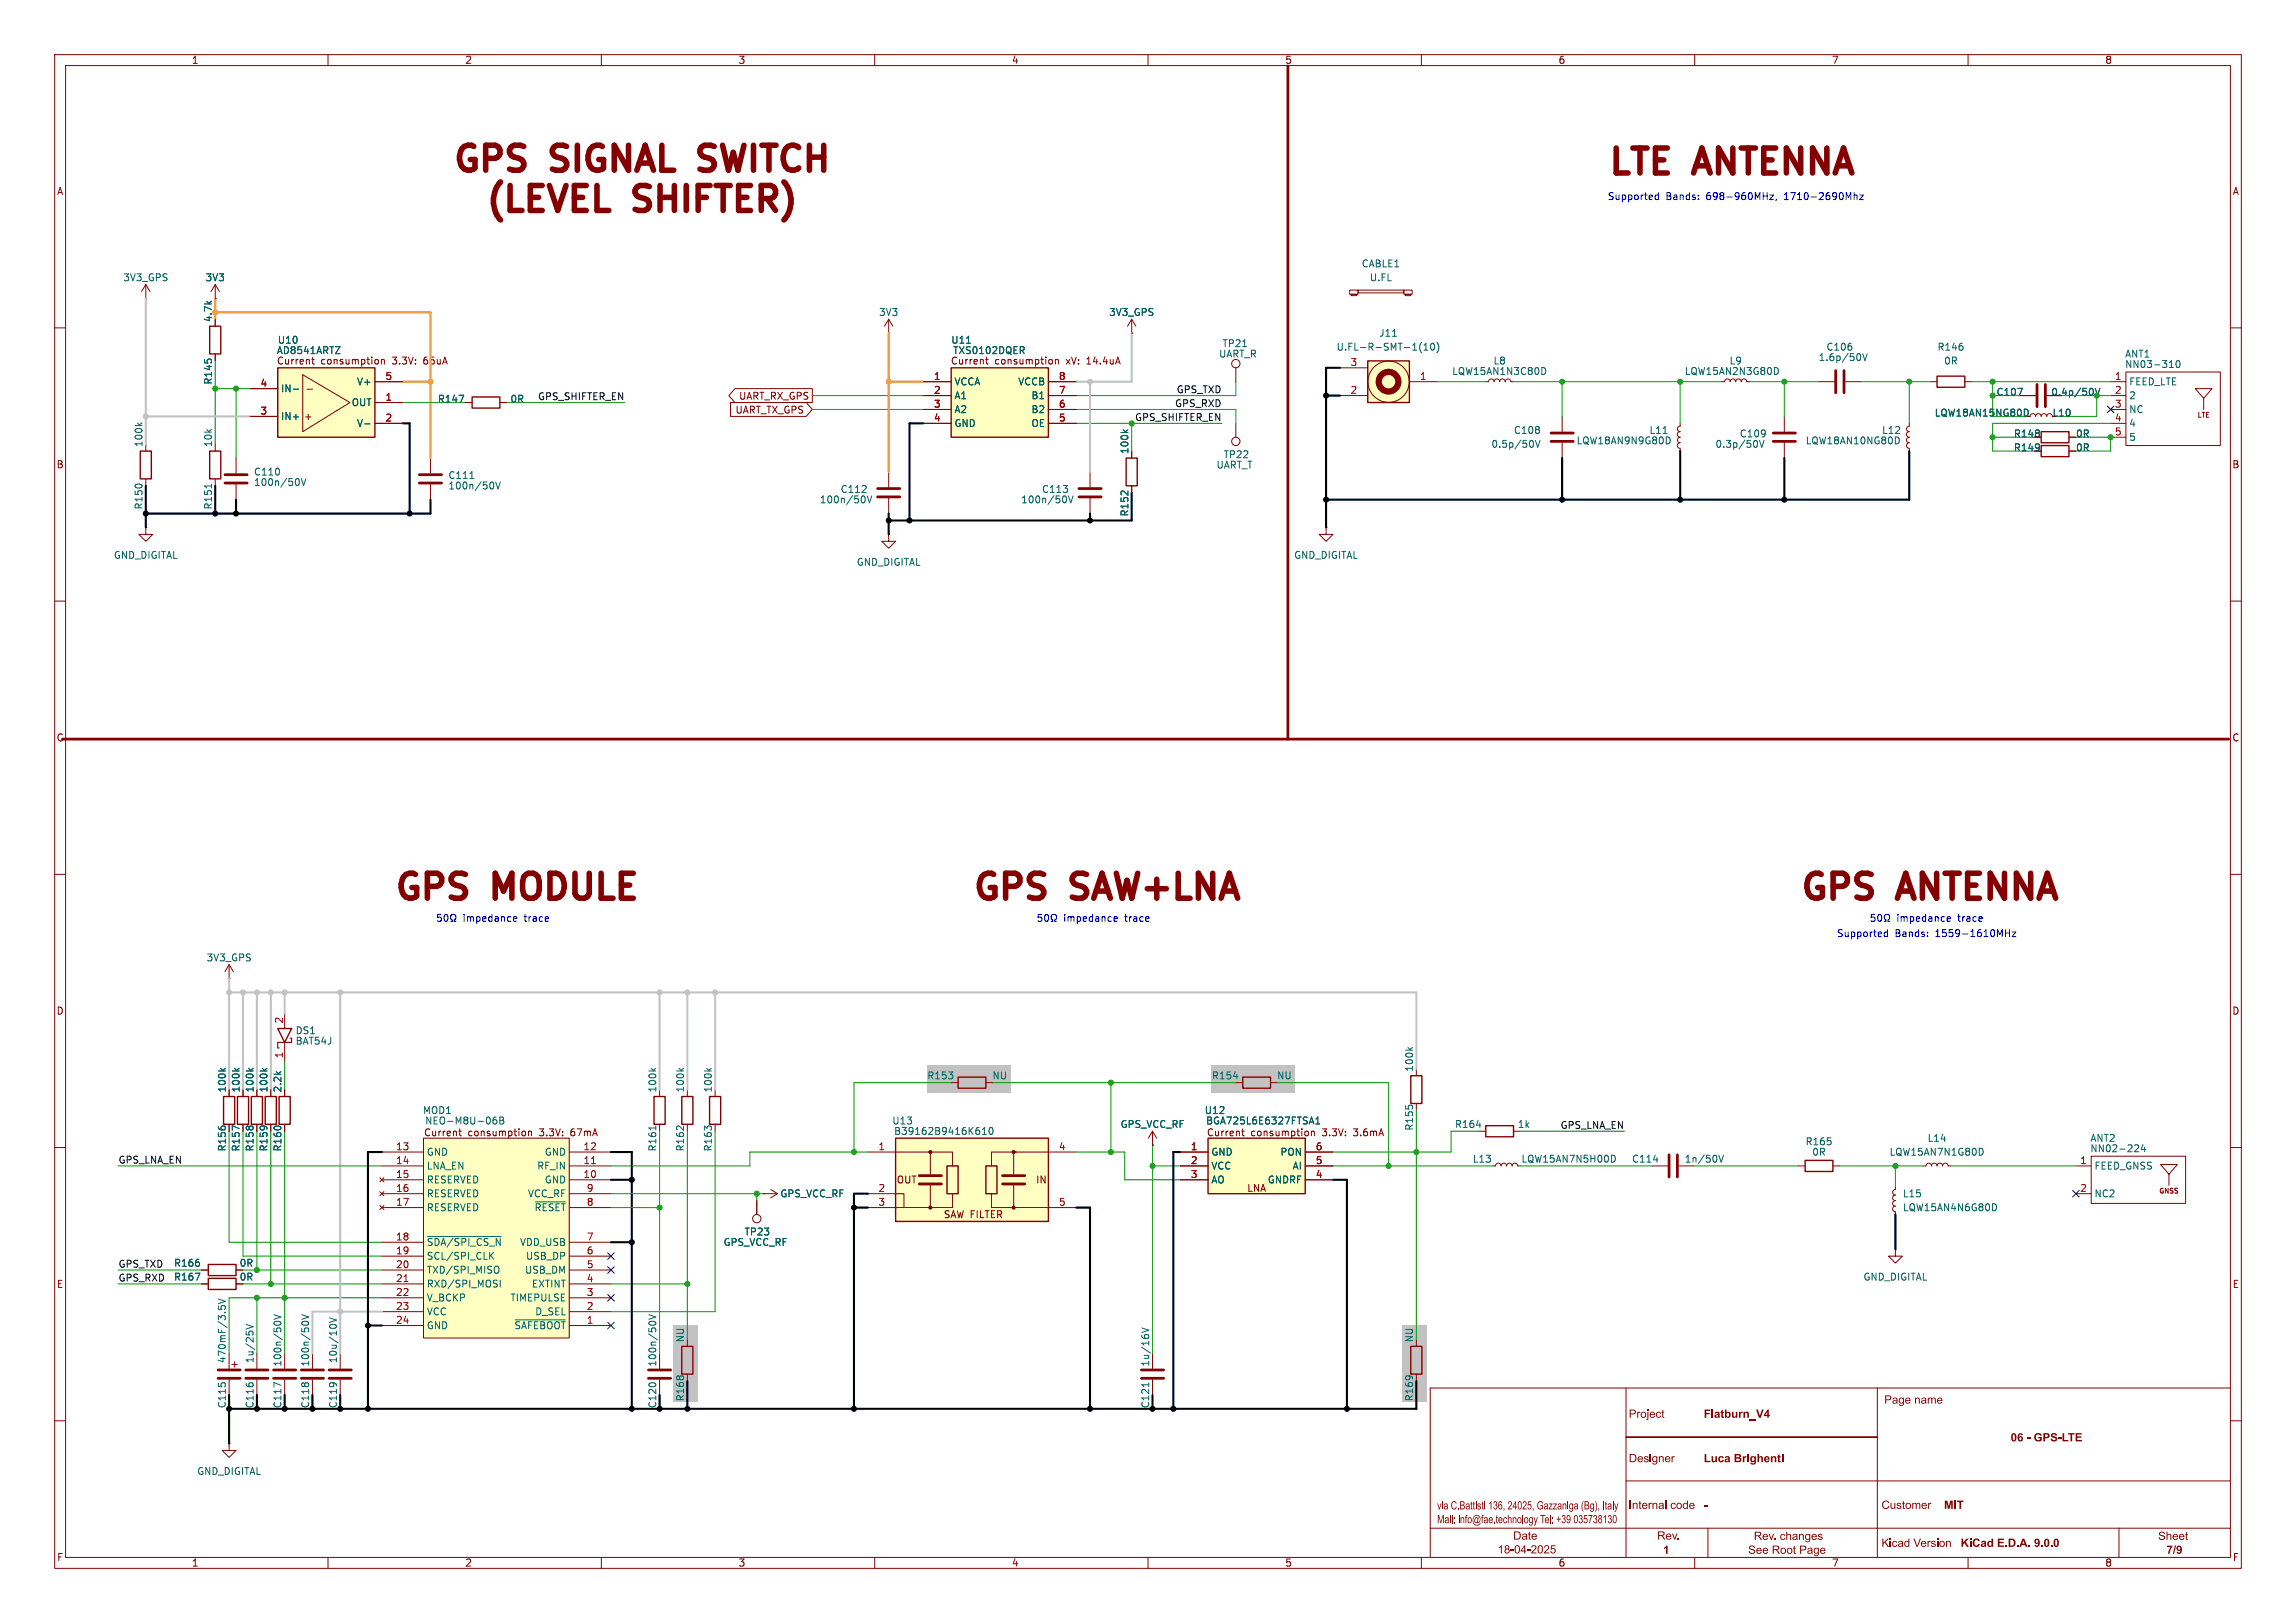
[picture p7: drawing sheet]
<svg xmlns="http://www.w3.org/2000/svg" width="420mm" height="297mm" viewBox="0 0 420 297" stroke-linecap="round" stroke-linejoin="round" font-family="sans-serif">
<defs><g id="words">
<g font-size="6.4" fill="#840000">
<text x="82.1" y="32.9">GPS</text>
<text x="101.2" y="32.9">SIGNAL</text>
<text x="130.4" y="32.9">SWITCH</text>
<text x="293.5" y="33.4">LTE</text>
<text x="310.4" y="33.4">ANTENNA</text>
<text x="88.1" y="40.3">(LEVEL</text>
<text x="116.4" y="40.3">SHIFTER)</text>
<text x="328.6" y="166.1">GPS</text>
<text x="347.7" y="166.1">ANTENNA</text>
</g>
<g font-size="6.4" fill="#0000c2">
<text x="71.5" y="166.1">GPS</text>
<text x="90.6" y="166.1">MODULE</text>
<text x="177.2" y="166.1">GPS</text>
<text x="196.3" y="166.1">SAW+LNA</text>
</g>
<g font-size="2.1" fill="#840000">
<text x="344.7" y="257.4">Page name</text>
<text x="297.9" y="260">Project</text>
<text x="311.7" y="260">Flatburn_V4</text>
<text x="297.9" y="268.1">Designer</text>
<text x="311.7" y="268.1">Luca Brighenti</text>
<text x="367.8" y="264.3">06 - GPS-LTE</text>
<text x="297.9" y="276.7">Internal code</text>
<text x="344.2" y="276.7">Customer</text>
<text x="355.6" y="276.7">MIT</text>
<text x="270.6" y="283.6">Date 18-04-2025</text>
<text x="302.4" y="282.3">Rev.</text>
<text x="304.2" y="284.9">1</text>
<text x="319" y="284.9">See Root Page</text>
<text x="320" y="282.4">Rev. changes</text>
<text x="344.2" y="283.6">Kicad Version</text>
<text x="358.6" y="283.6">KiCad E.D.A. 9.0.0</text>
<text x="394" y="282.4">Sheet</text>
<text x="396.3" y="284.9">7/9</text>
</g>
<g font-size="1.8" fill="#840000">
<text x="35" y="11.9">1</text>
<text x="85" y="11.9">2</text>
<text x="135" y="11.9">3</text>
<text x="185" y="11.9">4</text>
<text x="235" y="11.9">5</text>
<text x="285" y="11.9">6</text>
<text x="335" y="11.9">7</text>
<text x="385" y="11.9">8</text>
<text x="10.3" y="35.9">A</text>
<text x="408.3" y="35.9">A</text>
<text x="50.6" y="66.9">Current</text>
<text x="58.7" y="66.9">consumption</text>
<text x="71.9" y="66.9">3.3V:</text>
<text x="77.8" y="66.9">65uA</text>
<text x="173.8" y="66.9">Current</text>
<text x="182" y="66.9">consumption</text>
<text x="195.2" y="66.9">xV:</text>
<text x="199.1" y="66.9">14.4uA</text>
<text x="55.5" y="77.1">+</text>
<text x="134.4" y="75.9">UART_TX_GPS</text>
<text x="135.1" y="73.3">UART_RX_GPS</text>
<text x="375.4" y="76.4">L10</text>
<text x="10.3" y="85.9">B</text>
<text x="408.2" y="85.9">B</text>
<text x="10.3" y="135.9">C</text>
<text x="408.2" y="135.9">C</text>
<text x="10.3" y="185.9">D</text>
<text x="408.2" y="185.9">D</text>
<text x="77.5" y="208.1">Current</text>
<text x="85.6" y="208.1">consumption</text>
<text x="98.8" y="208.1">3.3V:</text>
<text x="104.7" y="208.1">67mA</text>
<text x="220.7" y="208.1">Current</text>
<text x="228.8" y="208.1">consumption</text>
<text x="242" y="208.1">3.3V:</text>
<text x="247.9" y="208.1">3.6mA</text>
<text x="163.9" y="216.8">OUT</text>
<text x="189.4" y="216.8">IN</text>
<text x="228" y="218.3">LNA</text>
<text x="172.5" y="223.1">SAW FILTER</text>
<text x="10.3" y="235.9">E</text>
<text x="408.3" y="235.9">E</text>
<text x="10.3" y="285.9">F</text>
<text x="35" y="286.9">1</text>
<text x="85" y="286.9">2</text>
<text x="135" y="286.9">3</text>
<text x="185" y="286.9">4</text>
<text x="235" y="286.9">5</text>
<text x="285" y="286.9">6</text>
<text x="335" y="286.9">7</text>
<text x="385" y="286.9">8</text>
<text x="408.3" y="285.9">F</text>
</g>
<g font-size="1.8" fill="#0000c2">
<text x="294" y="36.8">Supported</text>
<text x="304.7" y="36.8">Bands:</text>
<text x="312.3" y="36.8">698-960MHz,</text>
<text x="326.7" y="36.8">1710-2690Mhz</text>
<text x="84.7" y="168.9">impedance</text>
<text x="96" y="168.9">trace</text>
<text x="194.6" y="168.9">impedance</text>
<text x="205.9" y="168.9">trace</text>
<text x="335.9" y="171.7">Supported</text>
<text x="346.6" y="171.7">Bands:</text>
<text x="347" y="168.9">impedance</text>
<text x="354.2" y="171.7">1559-1610MHz</text>
<text x="358.3" y="168.9">trace</text>
</g>
<g font-size="1.8" fill="#006464">
<text x="22.5" y="51.7">3V3_GPS</text>
<text x="37.5" y="51.7">3V3</text>
<text x="249" y="49.1">CABLE1</text>
<text x="250.5" y="51.7">U.FL</text>
<text x="39" y="59" transform="rotate(-90 39 59)">4.7k</text>
<text x="160.7" y="58">3V3</text>
<text x="202.8" y="58">3V3_GPS</text>
<text x="50.5" y="65">AD8541ARTZ</text>
<text x="50.7" y="63.1">U10</text>
<text x="173.9" y="63.1">U11</text>
<text x="174.3" y="65">TXS0102DQER</text>
<text x="222.9" y="65.6">UART_R</text>
<text x="223.5" y="63.7">TP21</text>
<text x="244.4" y="64.4">U.FL-R-SMT-1(10)</text>
<text x="252.2" y="61.8">J11</text>
<text x="334" y="64.4">C106</text>
<text x="354.3" y="64.4">R146</text>
<text x="388.6" y="65.6">ANT1</text>
<text x="39" y="70.5" transform="rotate(-90 39 70.5)">R145</text>
<text x="51.3" y="72">IN-</text>
<text x="65.2" y="70.7">V+</text>
<text x="174.5" y="70.7">VCCA</text>
<text x="186.2" y="70.7">VCCB</text>
<text x="265.5" y="68.8">LQW15AN1N3C80D</text>
<text x="273.1" y="66.9">L8</text>
<text x="308.1" y="68.8">LQW15AN2N3G80D</text>
<text x="316.3" y="66.9">L9</text>
<text x="332.6" y="66.3">1.6p/50V</text>
<text x="355.5" y="66.9">0R</text>
<text x="388.6" y="67.5">NN03-310</text>
<text x="389.4" y="70.7">FEED_LTE</text>
<text x="51.3" y="77.1">IN+</text>
<text x="64.2" y="74.5">OUT</text>
<text x="80" y="73.9">R147</text>
<text x="93.3" y="73.9">0R</text>
<text x="174.5" y="73.3">A1</text>
<text x="174.5" y="75.8">A2</text>
<text x="188.6" y="73.3">B1</text>
<text x="188.6" y="75.8">B2</text>
<text x="353.8" y="76.4">LQW18AN15NG80D</text>
<text x="365.1" y="72.6">C107</text>
<text x="375.1" y="72.6">0.4p/50V</text>
<text x="389.4" y="73.3">2</text>
<text x="389.4" y="75.8">NC</text>
<text x="26.3" y="81.9" transform="rotate(-90 26.3 81.9)">100k</text>
<text x="39" y="81.9" transform="rotate(-90 39 81.9)">10k</text>
<text x="65.2" y="78.3">V-</text>
<text x="174.5" y="78.3">GND</text>
<text x="188.6" y="78.3">OE</text>
<text x="206.6" y="83.2" transform="rotate(-90 206.6 83.2)">100k</text>
<text x="272.7" y="82.1">0.5p/50V</text>
<text x="276.8" y="79.6">C108</text>
<text x="288.3" y="81.5">LQW18AN9N9G80D</text>
<text x="301.6" y="79.6">L11</text>
<text x="313.7" y="82.1">0.3p/50V</text>
<text x="318.1" y="80.2">C109</text>
<text x="330.2" y="81.5">LQW18AN10NG80D</text>
<text x="344.2" y="79.6">L12</text>
<text x="368.3" y="80.2">R148</text>
<text x="368.3" y="82.8">R149</text>
<text x="379.7" y="80.2">0R</text>
<text x="379.7" y="82.8">0R</text>
<text x="389.4" y="78.3">4</text>
<text x="389.4" y="80.9">5</text>
<text x="46.4" y="87.2">C110</text>
<text x="46.4" y="89.1">100n/50V</text>
<text x="81.9" y="87.9">C111</text>
<text x="81.9" y="89.8">100n/50V</text>
<text x="222.4" y="86">UART_T</text>
<text x="223.7" y="84">TP22</text>
<text x="26.3" y="93.3" transform="rotate(-90 26.3 93.3)">R150</text>
<text x="39" y="93.3" transform="rotate(-90 39 93.3)">R151</text>
<text x="149.9" y="92.3">100n/50V</text>
<text x="153.7" y="90.4">C112</text>
<text x="186.7" y="92.3">100n/50V</text>
<text x="190.5" y="90.4">C113</text>
<text x="206.6" y="94.6" transform="rotate(-90 206.6 94.6)">R152</text>
<text x="20.7" y="102.5">GND_DIGITAL</text>
<text x="156.6" y="103.7">GND_DIGITAL</text>
<text x="236.6" y="102.5">GND_DIGITAL</text>
<text x="37.7" y="176.1">3V3_GPS</text>
<text x="54" y="189.5">DS1</text>
<text x="54" y="191.4">BAT54J</text>
<text x="169.5" y="197.7">R153</text>
<text x="181.4" y="197.7">NU</text>
<text x="221.6" y="197.7">R154</text>
<text x="233.5" y="197.7">NU</text>
<text x="258.7" y="196.2" transform="rotate(-90 258.7 196.2)">100k</text>
<text x="41.5" y="200" transform="rotate(-90 41.5 200)">100k</text>
<text x="44" y="200" transform="rotate(-90 44 200)">100k</text>
<text x="46.6" y="200" transform="rotate(-90 46.6 200)">100k</text>
<text x="49.1" y="200" transform="rotate(-90 49.1 200)">100k</text>
<text x="51.7" y="200" transform="rotate(-90 51.7 200)">2.2k</text>
<text x="120.2" y="200" transform="rotate(-90 120.2 200)">100k</text>
<text x="125.3" y="200" transform="rotate(-90 125.3 200)">100k</text>
<text x="130.4" y="200" transform="rotate(-90 130.4 200)">100k</text>
<text x="77.3" y="204.1">MOD1</text>
<text x="77.7" y="206">NEO-M8U-06B</text>
<text x="163.1" y="206">U13</text>
<text x="163.5" y="207.9">B39162B9416K610</text>
<text x="204.9" y="206.6">GPS_VCC_RF</text>
<text x="220.3" y="204.1">U12</text>
<text x="220.5" y="206">BGA725L6E6327FTSA1</text>
<text x="258.7" y="207" transform="rotate(-90 258.7 207)">R155</text>
<text x="266.1" y="206.6">R164</text>
<text x="277.5" y="206.6">1k</text>
<text x="330.2" y="209.8">R165</text>
<text x="352.5" y="209.1">L14</text>
<text x="382.3" y="209.1">ANT2</text>
<text x="41.5" y="210.8" transform="rotate(-90 41.5 210.8)">R156</text>
<text x="44" y="210.8" transform="rotate(-90 44 210.8)">R157</text>
<text x="46.6" y="210.8" transform="rotate(-90 46.6 210.8)">R158</text>
<text x="49.1" y="210.8" transform="rotate(-90 49.1 210.8)">R159</text>
<text x="51.7" y="210.8" transform="rotate(-90 51.7 210.8)">R160</text>
<text x="78" y="211.7">GND</text>
<text x="78" y="214.2">LNA_EN</text>
<text x="98.2" y="214.2">RF_IN</text>
<text x="99.6" y="211.7">GND</text>
<text x="120.2" y="210.8" transform="rotate(-90 120.2 210.8)">R161</text>
<text x="125.3" y="210.8" transform="rotate(-90 125.3 210.8)">R162</text>
<text x="130.4" y="210.8" transform="rotate(-90 130.4 210.8)">R163</text>
<text x="221.5" y="211.7">GND</text>
<text x="221.5" y="214.2">VCC</text>
<text x="234.1" y="211.7">PON</text>
<text x="236.4" y="214.2">AI</text>
<text x="269.3" y="213">L13</text>
<text x="278.2" y="213">LQW15AN7N5H00D</text>
<text x="298.4" y="213">C114</text>
<text x="308.1" y="213">1n/50V</text>
<text x="331.4" y="211.7">0R</text>
<text x="345.6" y="211.7">LQW15AN7N1G80D</text>
<text x="382.3" y="211">NN02-224</text>
<text x="383" y="214.2">FEED_GNSS</text>
<text x="78" y="216.8">RESERVED</text>
<text x="78" y="219.3">RESERVED</text>
<text x="78" y="221.8">RESERVED</text>
<text x="96.5" y="219.3">VCC_RF</text>
<text x="97.7" y="221.8">~{RESET}</text>
<text x="99.6" y="216.8">GND</text>
<text x="142.7" y="219.3">GPS_VCC_RF</text>
<text x="221.5" y="216.8">AO</text>
<text x="231.8" y="216.8">GNDRF</text>
<text x="348" y="219.3">L15</text>
<text x="348" y="221.8">LQW15AN4N6G80D</text>
<text x="383" y="219.3">NC2</text>
<text x="136.1" y="226.3">TP23</text>
<text x="31.7" y="232">R166</text>
<text x="43.7" y="232">0R</text>
<text x="78" y="230.7">SCL/SPI_CLK</text>
<text x="78" y="233.3">TXD/SPI_MISO</text>
<text x="78" y="228.2">~{SDA/SPI_CS_N}</text>
<text x="95" y="228.2">VDD_USB</text>
<text x="95.9" y="233.3">USB_DM</text>
<text x="96.1" y="230.7">USB_DP</text>
<text x="132.3" y="228.2">GPS_VCC_RF</text>
<text x="31.7" y="234.5">R167</text>
<text x="43.7" y="234.5">0R</text>
<text x="78" y="235.8">RXD/SPI_MOSI</text>
<text x="78" y="238.4">V_BCKP</text>
<text x="93.3" y="238.4">TIMEPULSE</text>
<text x="97.2" y="235.8">EXTINT</text>
<text x="340.8" y="234.5">GND_DIGITAL</text>
<text x="78" y="240.9">VCC</text>
<text x="78" y="243.4">GND</text>
<text x="94" y="243.4">~{SAFEBOOT}</text>
<text x="97.8" y="240.9">D_SEL</text>
<text x="125.3" y="245.7" transform="rotate(-90 125.3 245.7)">NU</text>
<text x="258.7" y="245.7" transform="rotate(-90 258.7 245.7)">NU</text>
<text x="41.5" y="249.5" transform="rotate(-90 41.5 249.5)">470mF/3.5V</text>
<text x="46.6" y="249.5" transform="rotate(-90 46.6 249.5)">1u/25V</text>
<text x="51.7" y="250.2" transform="rotate(-90 51.7 250.2)">100n/50V</text>
<text x="56.7" y="250.2" transform="rotate(-90 56.7 250.2)">100n/50V</text>
<text x="61.8" y="249.5" transform="rotate(-90 61.8 249.5)">10u/10V</text>
<text x="120.2" y="250.2" transform="rotate(-90 120.2 250.2)">100n/50V</text>
<text x="210.4" y="250.2" transform="rotate(-90 210.4 250.2)">1u/16V</text>
<text x="125.3" y="256.5" transform="rotate(-90 125.3 256.5)">R168</text>
<text x="258.7" y="256.5" transform="rotate(-90 258.7 256.5)">R169</text>
<text x="36" y="270.1">GND_DIGITAL</text>
</g>
<g font-size="1.8" fill="#a90000">
<text x="47.6" y="70.9">4</text>
<text x="70.4" y="69.6">5</text>
<text x="170.7" y="69.6">1</text>
<text x="193.6" y="69.6">8</text>
<text x="246.9" y="67.1">3</text>
<text x="259.6" y="69.6">1</text>
<text x="386.8" y="69.6">1</text>
<text x="47.6" y="75.9">3</text>
<text x="70.4" y="73.4">1</text>
<text x="70.4" y="77.2">2</text>
<text x="170.7" y="72.1">2</text>
<text x="170.7" y="74.7">3</text>
<text x="170.7" y="77.2">4</text>
<text x="193.6" y="72.1">7</text>
<text x="193.6" y="74.7">6</text>
<text x="193.6" y="77.2">5</text>
<text x="246.9" y="72.1">2</text>
<text x="386.8" y="72.1">2</text>
<text x="386.8" y="74.7">3</text>
<text x="386.8" y="77.2">4</text>
<text x="386.8" y="79.8">5</text>
<text x="51.8" y="187.4" transform="rotate(-90 51.8 187.4)">2</text>
<text x="51.8" y="193.7" transform="rotate(-90 51.8 193.7)">1</text>
<text x="72.3" y="210.6">13</text>
<text x="72.3" y="213.1">14</text>
<text x="72.3" y="215.6">15</text>
<text x="106.6" y="210.6">12</text>
<text x="106.6" y="213.1">11</text>
<text x="106.6" y="215.6">10</text>
<text x="160.6" y="210.6">1</text>
<text x="193.6" y="210.6">4</text>
<text x="217.7" y="210.6">1</text>
<text x="217.7" y="213.1">2</text>
<text x="217.7" y="215.6">3</text>
<text x="240.6" y="210.6">6</text>
<text x="240.6" y="213.1">5</text>
<text x="240.6" y="215.6">4</text>
<text x="380.4" y="213.1">1</text>
<text x="72.3" y="218.2">16</text>
<text x="72.3" y="220.7">17</text>
<text x="107.2" y="218.2">9</text>
<text x="107.2" y="220.7">8</text>
<text x="160.6" y="218.2">2</text>
<text x="160.6" y="220.7">3</text>
<text x="193.6" y="220.7">5</text>
<text x="380.4" y="218.2">2</text>
<text x="72.3" y="227.1">18</text>
<text x="107.2" y="227.1">7</text>
<text x="72.3" y="229.6">19</text>
<text x="72.3" y="232.2">20</text>
<text x="107.2" y="229.6">6</text>
<text x="107.2" y="232.2">5</text>
<text x="72.3" y="234.7">21</text>
<text x="72.3" y="237.2">22</text>
<text x="72.3" y="239.8">23</text>
<text x="107.2" y="234.7">4</text>
<text x="107.2" y="237.2">3</text>
<text x="107.2" y="239.8">2</text>
<text x="72.3" y="242.3">24</text>
<text x="107.2" y="242.3">1</text>
</g>
<g font-size="1.8" fill="#0f0f0f">
<text x="98.3" y="73.3">GPS_SHIFTER_EN</text>
<text x="207.5" y="77.1">GPS_SHIFTER_EN</text>
<text x="214.9" y="74.6">GPS_RXD</text>
<text x="215.2" y="72">GPS_TXD</text>
<text x="285.4" y="206.7">GPS_LNA_EN</text>
<text x="21.6" y="213">GPS_LNA_EN</text>
<text x="21.6" y="232.1">GPS_TXD</text>
<text x="21.6" y="234.6">GPS_RXD</text>
</g>
<g font-size="1.8">
<text x="41.5" y="257.8" transform="rotate(-90 41.5 257.8)">C115</text>
<text x="46.6" y="257.8" transform="rotate(-90 46.6 257.8)">C116</text>
<text x="51.7" y="257.8" transform="rotate(-90 51.7 257.8)">C117</text>
<text x="56.7" y="257.8" transform="rotate(-90 56.7 257.8)">C118</text>
<text x="61.8" y="257.8" transform="rotate(-90 61.8 257.8)">C119</text>
<text x="120.2" y="257.8" transform="rotate(-90 120.2 257.8)">C120</text>
<text x="210.4" y="257.8" transform="rotate(-90 210.4 257.8)">C121</text>
</g>
<g font-size="1.2" fill="#840000">
<text x="401.9" y="76.6">LTE</text>
<text x="394.5" y="218.6">GNSS</text>
</g>
</g></defs>
<g fill="none" stroke="#840000" stroke-width=".18">
<path d="M10 10h400v277h-400zM12 12h396v273h-396zM60 10v2M110 10v2M160 10v2M210 10v2M260 10v2M310 10v2M360 10v2M10 60h2M408 60h2M10 110h2"/>
<path d="M408 110h2M10 160h2M408 160h2M10 210h2M408 210h2M10 260h2M408 260h2M60 285v2M110 285v2M160 285v2M210 285v2M260 285v2"/>
<path d="M310 285v2M360 285v2"/>
</g>
<g fill="#840000">
<path d="M277 280.2h.5a.75 .75 0 0 1 .7 .8 .75 .75 0 0 1-.7 .8h-.5v-.2h.5a.58 .58 0 0 0 .5-.6 .58 .58 0 0 0-.5-.6h-.3v1.2h-.2z"/>
<path d="M278.5 280.7h.2a.47 .47 0 0 1 .5 0 .47 .47 0 0 1 .1 .6l.1 .5h-.2v-.2l-.5 .2-.3-.2v-.1l.3 .1h.3l.1-.4-.7 .3a.57 .57 0 0 1 .7-.4 .28 .28 0 0 0-.2-.3 .28 .28 0 0 0-.3 .2h-.2z"/>
<path d="M279.6 280.4l.2-.1v.4h.2v.1h-.2v.6l.2 .4-.3-.2-.1-.8h-.1z"/>
<path d="M280.3 280.8a.51 .51 0 0 1 .6-.1 .51 .51 0 0 1 .2 .6h-.8l.3 .3 .5-.2a.52 .52 0 0 1-.6 .3 .52 .52 0 0 1-.4-.6h.8l-.1-.3a.31 .31 0 0 0-.5 .3h-.2z"/>
</g>
<path d="M297.4 254v31M407.9 254h-146.3v31" fill="none" stroke="#840000" stroke-width=".18"/>
<g fill="#840000">
<path d="M262.9 275.1h.2l.2 .9 .2-.9h.2l-.3 1.1h-.2z"/>
<path d="M263.8 274.7h.1v.2h-.1z"/>
<path d="M263.8 275.1h.1v1.1h-.1z"/>
<path d="M264.2 275.2l.1-.1a.33 .33 0 0 1 .4 .1 .33 .33 0 0 1 .1 .3l.1 .7-.2-.1-.4 .1-.2-.3h.2a.21 .21 0 0 0 .3 .2 .21 .21 0 0 0 0-.4l-.5 .2a.45 .45 0 0 1 .6-.4l-.2-.2-.4 .1z"/>
<path d="M265.7 274.8l.2-.1 .3 .1 .2 .3-.1 .1a.38 .38 0 0 0-.5-.3 .38 .38 0 0 0-.2 .6v.1a.36 .36 0 0 0 .3 .5 .36 .36 0 0 0 .4-.4h.2a.54 .54 0 0 1-.7 .5 .54 .54 0 0 1-.3-.7z"/>
<path d="M266.7 276h.1v.2h-.1z"/>
<path d="M267.1 274.7l.6 .1 .2 .4a.21 .21 0 0 0-.2 .2 .21 .21 0 0 0 .2 .2l.1 .2a.38 .38 0 0 1-.5 .4h-.4v-.2h.5l.2-.1-.1-.3-.5-.1v.5h-.1v-.7h.4a.23 .23 0 0 0 .3-.2 .23 .23 0 0 0-.3-.2h-.3v.4h-.1z"/>
<path d="M268.2 275.2l.1-.1a.33 .33 0 0 1 .4 .1 .33 .33 0 0 1 .1 .3l.1 .7-.2-.1-.4 .1-.2-.3h.2a.21 .21 0 0 0 .3 .2 .21 .21 0 0 0 0-.4l-.5 .2a.45 .45 0 0 1 .6-.4l-.2-.2-.4 .1z"/>
<path d="M269.1 274.9l.1-.1v.3h.1v.2h-.1v.6l.2 .3-.3-.1v-.8h-.1z"/>
<path d="M269.5 274.9l.1-.1v.3h.2v.2h-.2v.6l.2 .3-.3-.1v-.8h-.1z"/>
<path d="M269.9 274.7h.2v.2h-.2z"/>
<path d="M269.9 275.1h.2v1.1h-.2z"/>
<path d="M270.3 275.2l.3-.1a.19 .19 0 0 1 .2 .1 .19 .19 0 0 1-.1 .2 .17 .17 0 0 0-.2-.2 .17 .17 0 0 0 0 .3 .37 .37 0 0 1 .4 .4 .37 .37 0 0 1-.5 .3l-.2-.3h.2a.19 .19 0 0 0 .1 .2 .19 .19 0 0 0 .2-.1 .19 .19 0 0 0-.1-.2 .34 .34 0 0 1-.3-.2 .34 .34 0 0 1 0-.4z"/>
<path d="M271.1 274.9l.1-.1v.3h.2v.2h-.2v.6l.2 .3-.3-.1v-.8h-.1z"/>
<path d="M271.5 274.7h.2v.2h-.2z"/>
<path d="M271.5 275.1h.2v1.1h-.2z"/>
<path d="M272.7 274.7l.1 1.5h-.1v-1.2l-.3 .3z"/>
<path d="M273.3 274.8a.36 .36 0 0 1 .5 .1 .36 .36 0 0 1-.1 .5 .41 .41 0 0 1 .1 .7 .41 .41 0 0 1-.6-.3h.1a.26 .26 0 0 0 .4 .2 .26 .26 0 0 0 .1-.4 .26 .26 0 0 0-.3-.1v-.2a.22 .22 0 0 0 .3-.1 .22 .22 0 0 0-.2-.3 .22 .22 0 0 0-.3 .2h-.1z"/>
<path d="M274.2 274.8l.4-.1 .2 .4-.4-.2-.2 .5a.38 .38 0 0 1 .6-.1 .38 .38 0 0 1 0 .6l-.1 .2a.38 .38 0 0 1-.5 .1 .38 .38 0 0 1-.1-.5h.1l.1 .3a.28 .28 0 0 0 .4 0 .28 .28 0 0 0-.1-.4 .23 .23 0 0 0-.3-.2 .23 .23 0 0 0-.1 .3h-.1v-.2z"/>
<path d="M275 276h.2l-.1 .5z"/>
<path d="M276 274.8a.44 .44 0 0 1 .6 .2 .44 .44 0 0 1-.2 .6l-.4 .4h.6v.2h-.8l.6-.9v-.4a.23 .23 0 0 0-.3 0 .23 .23 0 0 0-.1 .3l-.1-.1z"/>
<path d="M277.2 274.7h.1v1h.2v.2h-.2v.3h-.1v-.3h-.5v-.2h.5v-.7l-.4 .7h-.1z"/>
<path d="M277.8 274.8l.2-.1a.95 .95 0 0 1 0 1.5 .61 .61 0 0 1-.4-.7h.2a.35 .35 0 0 0-.1 .4 .35 .35 0 0 0 .4 .2l.1-.6a.36 .36 0 0 0 .1-.4 .36 .36 0 0 0-.4-.2l-.1 .6h-.2z"/>
<path d="M278.6 274.8a.44 .44 0 0 1 .7 .2 .44 .44 0 0 1-.3 .6l-.3 .4h.5v.2h-.7l.6-.9-.1-.4a.23 .23 0 0 0-.2 0 .23 .23 0 0 0-.1 .3l-.2-.1z"/>
<path d="M279.5 274.7h.6v.2h-.5v.4a.48 .48 0 0 1 .6 .3 .48 .48 0 0 1-.4 .6h-.2l-.2-.4h.1l.1 .2a.27 .27 0 0 0 .4-.1 .27 .27 0 0 0-.1-.4 .27 .27 0 0 0-.3 0h-.2z"/>
<path d="M280.4 276h.1l-.1 .5z"/>
<path d="M281.4 274.8l.3-.1h.3l.2 .4-.1 .1a.4 .4 0 0 0-.5-.3 .4 .4 0 0 0-.3 .6l.1 .4 .4 .2 .3-.2v-.3h-.3v-.1h.5v.5a.66 .66 0 0 1-.9 .1 .66 .66 0 0 1-.2-.9z"/>
<path d="M282.5 275.2l.1-.1a.33 .33 0 0 1 .4 .1 .33 .33 0 0 1 .1 .3l.1 .7-.2-.1-.4 .1-.2-.3h.2a.21 .21 0 0 0 .3 .2 .21 .21 0 0 0 0-.4l-.5 .2a.45 .45 0 0 1 .6-.4l-.1-.2-.5 .1z"/>
<path d="M283.3 275.1h.7l-.6 1h.6v.1h-.7l.5-.9h-.5z"/>
<path d="M284.1 275.1h.7l-.6 1h.6v.1h-.7l.5-.9h-.5z"/>
<path d="M285 275.2l.1-.1a.33 .33 0 0 1 .4 .1 .33 .33 0 0 1 .1 .3l.1 .7-.2-.1-.4 .1-.2-.3h.1a.22 .22 0 0 0 .4 .2 .21 .21 0 0 0 0-.4l-.5 .2a.45 .45 0 0 1 .6-.4l-.2-.2-.4 .1z"/>
<path d="M285.8 275.1h.2v.2l.2-.2 .3 .1v1h-.1v-.6a.23 .23 0 0 0-.3-.3 .23 .23 0 0 0-.1 .3v.6h-.2z"/>
<path d="M286.7 274.7h.2v.2h-.2z"/>
<path d="M286.7 275.1h.2v1.1h-.2z"/>
<path d="M287.2 275.2l.3-.1 .1 .2v-.2h.2v1a.38 .38 0 0 1-.2 .5 .38 .38 0 0 1-.5-.3l.4 .2 .1-.4a.36 .36 0 0 1-.5 0 .36 .36 0 0 1-.1-.4l.2 .1a.25 .25 0 0 0 .3 .3 .25 .25 0 0 0 .1-.4v-.1a.25 .25 0 0 0-.3-.3 .25 .25 0 0 0-.1 .4h-.2z"/>
<path d="M288 275.2l.1-.1a.33 .33 0 0 1 .4 .1 .33 .33 0 0 1 .1 .3l.1 .7-.2-.1-.4 .1-.2-.3h.2a.21 .21 0 0 0 .3 .2 .21 .21 0 0 0 0-.4l-.5 .2a.45 .45 0 0 1 .6-.4l-.1-.2-.5 .1z"/>
<path d="M289.6 274.7h.1l-.3 1.1 .3 .9-.2-.2-.2-.7z"/>
<path d="M289.8 274.7l.7 .1 .1 .4a.21 .21 0 0 0-.1 .2 .21 .21 0 0 0 .2 .2v.2a.38 .38 0 0 1-.4 .4h-.5v-.2h.6l.1-.1v-.3l-.5-.1v.5h-.2v-.7h.4a.23 .23 0 0 0 .3-.2 .23 .23 0 0 0-.3-.2h-.2v.4h-.2z"/>
<path d="M291 275.2l.3-.1 .1 .2v-.2h.2v1a.38 .38 0 0 1-.2 .5 .38 .38 0 0 1-.5-.3l.4 .2 .1-.4a.36 .36 0 0 1-.4 0 .36 .36 0 0 1-.2-.4l.2 .1a.25 .25 0 0 0 .3 .3 .25 .25 0 0 0 .1-.4v-.1a.25 .25 0 0 0-.3-.3 .25 .25 0 0 0-.1 .4h-.2z"/>
<path d="M291.8 274.7a1.47 1.47 0 0 1 0 2l.2-1z"/>
<path d="M292.4 276h.1l-.1 .5z"/>
<path d="M293.3 274.7h.1v1.5h-.1z"/>
<path d="M293.7 274.9l.1-.1v.3h.2v.2h-.2v.6l.2 .3-.3-.1v-.8h-.1z"/>
<path d="M294.2 275.2l.1-.1a.33 .33 0 0 1 .3 .1 .33 .33 0 0 1 .2 .3v.7l-.2-.1-.4 .1-.1-.3h.1a.21 .21 0 0 0 .3 .2 .21 .21 0 0 0 0-.4l-.4 .2a.45 .45 0 0 1 .5-.4l-.1-.2-.4 .1z"/>
<path d="M295 274.7h.1v1.5h-.1z"/>
<path d="M295.3 275.1h.1l.2 .9 .3-.9h.1l-.5 1.6-.2-.1v-.1h.2l.1-.3z"/>
<path d="M263 277.2h.2l.4 1.3 .3-1.3h.2v1.5h-.1v-1.2l-.4 1.2h-.1l-.3-1.2v1.2h-.2z"/>
<path d="M264.4 277.7h.1a.33 .33 0 0 1 .4 0 .33 .33 0 0 1 .1 .3v.7l-.1-.1-.5 .1-.1-.2 .1-.1a.22 .22 0 0 0 .4 .2 .21 .21 0 0 0 0-.4l-.5 .2a.45 .45 0 0 1 .6-.3l-.2-.3-.4 .2z"/>
<path d="M265.2 277.2h.2v.2h-.2z"/>
<path d="M265.2 277.7h.2v1h-.2z"/>
<path d="M265.6 277.2h.1v1.5h-.1z"/>
<path d="M266 277.7h.1v.2h-.1z"/>
<path d="M266 278.5h.1v.2h-.1z"/>
<path d="M266.8 277.2h.2v.2h-.2z"/>
<path d="M266.8 277.7h.2v1h-.2z"/>
<path d="M267.2 277.7h.1v.1l.3-.2 .2 .2v.9h-.1v-.6a.23 .23 0 0 0-.2-.3 .23 .23 0 0 0-.2 .3v.6h-.1z"/>
<path d="M268.2 277.3l.3-.1-.1 .2h-.2v.3h.2v.1h-.2v.9h-.1v-.9h-.1v-.1h.1z"/>
<path d="M268.6 277.7a.51 .51 0 0 1 .6 .2 .51 .51 0 0 1 0 .6l-.2 .2a.42 .42 0 0 1-.5-.5h.1a.28 .28 0 0 0 .2 .4 .28 .28 0 0 0 .3-.4 .28 .28 0 0 0-.3-.4 .28 .28 0 0 0-.2 .4h-.1z"/>
<path d="M269.6 277.4a.73 .73 0 0 1 1.2 .3 .73 .73 0 0 1-.5 1l-.1-.1-.2 .1h-.2l-.1-.4h.1l.1 .2a.36 .36 0 0 0 .4-.3 .36 .36 0 0 0-.3-.4l-.2 .5h-.1v-.3a.3 .3 0 0 1 .3-.4 .3 .3 0 0 1 .3 .2v-.1h.2l-.2 .8a.62 .62 0 0 0 .4-.8 .62 .62 0 0 0-.8-.3 .62 .62 0 0 0-.4 .7 .68 .68 0 0 0 .3 .9 .68 .68 0 0 0 .9-.3h.2a.82 .82 0 0 1-1.2 .4 .82 .82 0 0 1-.3-1.2z"/>
<path d="M271.1 277.3l.3-.1v.2h-.2v.3h.2v.1h-.2v.9h-.1v-.9h-.2v-.1h.2z"/>
<path d="M271.5 277.7h.1a.33 .33 0 0 1 .4 0 .33 .33 0 0 1 .1 .3l.1 .7-.2-.1-.4 .1-.2-.2 .2-.1a.21 .21 0 0 0 .3 .2 .21 .21 0 0 0 0-.4l-.5 .2a.45 .45 0 0 1 .6-.3l-.1-.3-.5 .2z"/>
<path d="M272.5 277.7a.42 .42 0 0 1 .5 .1 .42 .42 0 0 1 .1 .4h-.7l.2 .4 .5-.2a.42 .42 0 0 1-.6 .3 .42 .42 0 0 1-.2-.6h.6l-.2-.3-.2 .3h-.2z"/>
<path d="M273.3 278.5h.1v.2h-.1z"/>
<path d="M273.7 277.4l.1-.1v.4h.2v.1h-.2v.6l.2 .3-.3-.1v-.8h-.1z"/>
<path d="M274.2 277.7a.42 .42 0 0 1 .5 .1 .42 .42 0 0 1 .1 .4h-.6l.2 .4 .4-.2a.42 .42 0 0 1-.5 .3 .42 .42 0 0 1-.2-.6h.6l-.2-.3-.3 .3h-.1z"/>
<path d="M275.1 277.7l.3-.1a.21 .21 0 0 1 .2 .2 .21 .21 0 0 1-.1 .2v-.2a.37 .37 0 0 0-.4 .4 .37 .37 0 0 0 .3 .4l.2-.3 .1 .1a.38 .38 0 0 1-.5 .4 .38 .38 0 0 1-.2-.6z"/>
<path d="M275.8 277.2h.2v.6l.2-.2 .3 .2v.9h-.1v-.6a.22 .22 0 0 0-.3-.3 .22 .22 0 0 0-.1 .3v.6h-.2z"/>
<path d="M276.7 277.7h.1v.1l.3-.2 .2 .2 .1 .9h-.2v-.6a.23 .23 0 0 0-.2-.3 .23 .23 0 0 0-.2 .3v.6h-.1z"/>
<path d="M277.7 277.7a.51 .51 0 0 1 .6 .2 .51 .51 0 0 1 0 .6l-.2 .2a.42 .42 0 0 1-.6-.5h.2a.28 .28 0 0 0 .2 .4 .28 .28 0 0 0 .3-.4 .28 .28 0 0 0-.3-.4 .28 .28 0 0 0-.2 .4h-.2z"/>
<path d="M278.5 277.2h.1v1.5h-.1z"/>
<path d="M278.9 277.7h.1a.51 .51 0 0 1 .6 .2 .51 .51 0 0 1-.1 .6l-.2 .2a.42 .42 0 0 1-.5-.5h.1a.28 .28 0 0 0 .3 .4 .28 .28 0 0 0 .2-.4 .28 .28 0 0 0-.2-.4 .28 .28 0 0 0-.3 .4h-.1z"/>
<path d="M279.8 277.7l.3-.1 .2 .2v-.1h.1v.9a.38 .38 0 0 1-.2 .6 .38 .38 0 0 1-.5-.4l.4 .2 .2-.4a.36 .36 0 0 1-.5 .1 .36 .36 0 0 1-.1-.5l.1 .1a.25 .25 0 0 0 .3 .3 .25 .25 0 0 0 .2-.4v-.1a.25 .25 0 0 0-.3-.3 .25 .25 0 0 0-.2 .4h-.1z"/>
<path d="M280.5 277.7h.2l.2 .8 .3-.8h.1l-.6 1.5h-.1v-.2h.1l.2-.3z"/>
<path d="M281.8 277.2h.9v.2h-.4v1.3h-.2v-1.3h-.3z"/>
<path d="M282.7 277.7a.42 .42 0 0 1 .5 .1 .42 .42 0 0 1 .1 .4h-.6l.2 .4 .4-.2a.42 .42 0 0 1-.5 .3 .42 .42 0 0 1-.2-.6h.6l-.2-.3-.3 .3h-.1z"/>
<path d="M283.5 277.2h.2v1.5h-.2z"/>
<path d="M283.9 277.7h.2v.2h-.2z"/>
<path d="M283.9 278.5h.2v.2h-.2z"/>
<path d="M285.1 277.5h.1v.4h.3v.2h-.3v.4h-.1v-.4h-.4v-.2h.4z"/>
<path d="M285.8 277.3a.36 .36 0 0 1 .5 .1 .36 .36 0 0 1-.1 .5 .41 .41 0 0 1 .1 .7 .41 .41 0 0 1-.6-.3h.1a.26 .26 0 0 0 .3 .2 .26 .26 0 0 0 .2-.3 .26 .26 0 0 0-.4-.2l.1-.1a.22 .22 0 0 0 .2-.2 .22 .22 0 0 0-.1-.3 .22 .22 0 0 0-.3 .3l-.1-.1z"/>
<path d="M286.7 277.3a.46 .46 0 0 1 .5 .1 .46 .46 0 0 1 .1 .6 .54 .54 0 0 1-.5 .7l-.2-.3h.1l.1 .2h.2l.2-.6-.2 .2h-.2l-.2-.4 .1-.1a.26 .26 0 0 0 .3 .4 .26 .26 0 0 0 .1-.5 .24 .24 0 0 0-.3-.2 .24 .24 0 0 0-.1 .3h-.2z"/>
<path d="M288 277.3l.3-.1a.95 .95 0 0 1 0 1.6 .61 .61 0 0 1-.4-.8h.1a.35 .35 0 0 0 0 .4 .35 .35 0 0 0 .3 .2l.2-.6a.36 .36 0 0 0 0-.4 .36 .36 0 0 0-.3-.2l-.2 .6h-.1z"/>
<path d="M288.9 277.3a.36 .36 0 0 1 .5 .1 .36 .36 0 0 1-.1 .5 .41 .41 0 0 1 .1 .7 .41 .41 0 0 1-.6-.3h.1a.26 .26 0 0 0 .3 .2 .26 .26 0 0 0 .2-.3 .26 .26 0 0 0-.4-.2l.1-.1a.22 .22 0 0 0 .3-.2 .22 .22 0 0 0-.2-.3 .22 .22 0 0 0-.3 .3l-.1-.1z"/>
<path d="M289.8 277.3h.6v.1h-.5l-.1 .4a.48 .48 0 0 1 .7 .4 .48 .48 0 0 1-.4 .6l-.3-.1-.1-.4h.1v.2a.28 .28 0 0 0 .4-.1 .28 .28 0 0 0 0-.3 .28 .28 0 0 0-.4 0l-.1-.1z"/>
<path d="M290.6 277.3h.7l-.4 1.4h-.2l.1-.4 .3-.9h-.5z"/>
<path d="M291.6 277.3a.36 .36 0 0 1 .5 .1 .36 .36 0 0 1-.1 .5 .41 .41 0 0 1 .1 .7 .41 .41 0 0 1-.7-.3h.2a.26 .26 0 0 0 .3 .2 .26 .26 0 0 0 .2-.3 .26 .26 0 0 0-.4-.2v-.1a.22 .22 0 0 0 .3-.2 .22 .22 0 0 0-.2-.3 .22 .22 0 0 0-.2 .3l-.2-.1z"/>
<path d="M292.5 277.3a.36 .36 0 0 1 .5 .1 .36 .36 0 0 1-.1 .5 .41 .41 0 0 1 .2 .5 .41 .41 0 0 1-.4 .3 .41 .41 0 0 1-.4-.4h.2a.24 .24 0 0 0 .3 .2 .24 .24 0 0 0 .1-.4 .24 .24 0 0 0-.4 .1v.1a.2 .2 0 0 1-.1-.2 .2 .2 0 0 1 .1-.2l-.1-.2 .1-.1a.19 .19 0 0 0 .3 .2 .2 .2 0 0 0 0-.4 .19 .19 0 0 0-.3 .2h-.1z"/>
<path d="M293.7 277.2v1.5h-.1v-1.1l-.3 .2z"/>
<path d="M294.2 277.3a.36 .36 0 0 1 .6 .1 .36 .36 0 0 1-.2 .5 .41 .41 0 0 1 .2 .7 .41 .41 0 0 1-.7-.3h.1a.26 .26 0 0 0 .4 .2 .26 .26 0 0 0 .1-.3 .26 .26 0 0 0-.3-.2v-.1a.22 .22 0 0 0 .3-.2 .22 .22 0 0 0-.2-.3 .22 .22 0 0 0-.2 .3l-.2-.1z"/>
<path d="M295.2 277.3l.2-.1a.95 .95 0 0 1 0 1.6 .61 .61 0 0 1-.4-.8h.1a.35 .35 0 0 0 0 .4 .35 .35 0 0 0 .4 .2l.1-.6a.36 .36 0 0 0 0-.4 .36 .36 0 0 0-.3-.2l-.2 .6h-.1z"/>
</g>
<path d="M312.4 279.7v5.3M387.6 279.7v5.3" fill="none" stroke="#840000" stroke-width=".18"/>
<path d="M333.1 283.4a.51 .51 0 0 1 .6-.1 .51 .51 0 0 1 .2 .5h-.8l.3 .4 .5-.2a.52 .52 0 0 1-.6 .3 .52 .52 0 0 1-.4-.6h.8l-.1-.3a.31 .31 0 0 0-.5 .3h-.2z" fill="#840000"/>
<path d="M343.4 254v31M261.6 279.7h146.3M297.4 271h110.5M297.4 263h46" fill="none" stroke="#840000" stroke-width=".18"/>
<g fill="#840000">
<path d="M332.6 280.8l.3-.1a.39 .39 0 0 1 .5 .3h-.2a.21 .21 0 0 0-.3-.2 .21 .21 0 0 0-.1 .3 .43 .43 0 0 1 .5 .1 .43 .43 0 0 1 .1 .4l-.3 .2h-.3l-.3-.3 .2-.1a.24 .24 0 0 0 .3 .3 .24 .24 0 0 0 .1-.3 .43 .43 0 0 1-.5-.5z"/>
<path d="M399.8 280.4l.2-.1v.4h.2v.2h-.2v.6l.2 .3-.3-.1-.1-.8h-.1z"/>
<path d="M311.8 275.4h.5v.3h-.5z"/>
</g>
<g fill="#c2c2c2">
<path d="M123.2 242.6h4.4v13.9h-4.4z"/>
<path d="M221.6 194.9h15.3v5.1h-15.3z"/>
<path d="M256.5 242.6h4.5v13.9h-4.5z"/>
<path d="M169.5 194.9h15.3v5.1h-15.3z"/>
</g>
<path d="M324.4 79.2h4M76.7 86.9h4.1M76.7 88.4h4.1M324.4 80.8h4M305.3 211.3v4.1M306.8 211.3v4.1M208.8 250.7h4.1M208.8 252.2h4.1" fill="none" stroke="#840000" stroke-width=".51"/>
<g fill="none" stroke="#840000" stroke-width=".18">
<path d="M26.7 54.6h.1M26.7 52.1v2.5M26.7 52.1l-.8 1.2M26.7 52.1l.7 1.2M39.4 54.6h.1M39.4 52.1l-.8 1.2M39.4 52.1l.7 1.2M39.4 52.1v2.5M39.4 58.4v1.3M207 58.4l-.8 1.3M207 58.4l.8 1.3M207 58.4v2.6"/>
<path d="M246.9 53.1h1.5v.7h-1.5zM247.1 53.8h1.1v.3h-1.1zM248.4 53.1h8.4v.5h-8.4zM256.8 53.1h1.5v.7h-1.5zM257 53.8h1.1v.3h-1.1zM39.4 64.8v1.2M207 61h.1M226.1 67.3v2.6M315 69.9h.5l.1-.4 .4-.2 .3 .2 .2 .4 .1-.4 .4-.2 .4 .2 .1 .4 .1-.4 .4-.2 .4 .2 .1 .4 .2-.4 .3-.2 .4 .2 .1 .4h.5M326.4 76.2v2.8M26.7 81.3v1.3M26.7 87.6v1.3"/>
<path d="M39.4 81.3v1.3M39.4 87.6v1.3M78.7 83.8v2.8M78.7 88.6v2.8M242.6 96.5v1.3h1.2l-1.2 1.3-1.3-1.3h1.3M242.6 96.5h.1M326.4 81v2.8M41.9 179.1h.1M41.9 176.5v2.6M41.9 176.5l-.8 1.3M41.9 176.5l.8 1.3M41.9 199.4v1.3"/>
<path d="M49.5 199.4v1.3M52.1 199.4v1.3M120.6 199.4v1.3M130.8 199.4v1.3M259.1 195.6v1.3M41.9 205.7v1.3M49.5 205.7v1.3M52.1 205.7v1.3M120.6 205.7v1.3M130.8 205.7v1.3M259.1 201.9v1.3M270.5 207h1.3"/>
<path d="M273 213.4h.6l.1-.4 .4-.1 .3 .1 .2 .4 .1-.4 .4-.1 .3 .1 .2 .4 .1-.4 .4-.1 .4 .1 .1 .4 .2-.4 .3-.1 .4 .1 .1 .4h.5M276.9 207h1.2M302.3 213.4h2.8M307.1 213.4h2.8M328.9 213.4h1.3M335.3 213.4h1.2M346.7 217.2v.5l-.3 .1-.2 .3 .1 .4 .4 .2-.4 .1-.1 .4 .1 .4 .4 .1M346.7 219.7l-.3 .2-.2 .3 .2 .4 .3 .1M351.8 213.4h.5l.1-.4 .4-.1 .4 .1 .1 .4 .2-.4 .3-.1 .4 .1 .1 .4 .2-.4 .3-.1 .4 .1 .1 .4 .2-.4 .4-.1 .3 .1 .2 .4h.5M379.7 213.4h2.8M379.7 218.4h2.8M382.5 211.6h17.3v8.6h-17.3z"/>
<path d="M396.7 214.9l1.6-1.8h-3.1l1.5 1.8v2M346.7 228.6v1.3h1.3l-1.3 1.2-1.3-1.2h1.3M346.7 228.6h.1M346.7 220.7l-.4 .2-.1 .3 .1 .4 .4 .1v.5M210.8 252.5v2.8M259.1 245.1v1.3M259.1 251.5v1.2"/>
<circle cx="226.1" cy="66.5" r=".76"/>
</g>
<g fill="none" stroke="#006464" stroke-width=".18">
<path d="M25.1 77.4l.5 .5M26 77.4l-.5 .4M227.3 63.4h.7M324.9 67.3a.68 .68 0 0 1 .4 .6 .68 .68 0 0 1-.4 .6M38.7 88.6v.7M86 87.6h.7M90 88.2a.79 .79 0 0 1 0 1.3M90.7 88.2l.4 1.3 .4-1.3M321.4 80.8l.1 .6-.1 .3M321.8 80.6l.5 1.3 .4-1.3M40.4 195.5l.5 .5M41.2 195.5l-.5 .4"/>
<path d="M48 195.5l.5 .5M48.8 195.5l-.4 .4M119.1 195.5l.5 .5M120 195.5l-.5 .4M129.3 195.5l.5 .5M130.1 195.5l-.5 .4M257.5 191.7l.5 .5M258.4 191.7l-.5 .4M120 206.1v.7M270.1 205.9h.8M294.8 211.4a.64 .64 0 0 1 .7 .6 .64 .64 0 0 1-.7 .7M302.5 212.2h.8"/>
<path d="M314.4 211.4l.4 1.3 .5-1.3M362.3 210.1a.68 .68 0 0 1 .5 .7 .68 .68 0 0 1-.5 .6M390.7 209.5l.4 .1 .1 .3-.8 .9h.8M392 209.4l-.3 .9h.8M392.3 209.9v.9M364.8 220.3a.68 .68 0 0 1 .4 .6 .68 .68 0 0 1-.4 .7M208.9 243l1.2 .4-1.2 .4M210.1 253v.8"/>
</g>
<path d="M38.4 59.7h2v5.1h-2zM25.7 82.6h2v5h-2zM38.4 82.6h2v5h-2zM258.1 196.9h2v5h-2zM40.9 200.7h2v5h-2zM48.5 200.7h2v5h-2zM51.1 200.7h2v5h-2zM119.6 200.7h2.1v5h-2.1zM129.8 200.7h2v5h-2zM271.8 206h5.1v2h-5.1zM330.2 212.3h5.1v2.1h-5.1zM258.1 246.4h2v5.1h-2z" fill="none" stroke="#840000" stroke-width=".25"/>
<path d="M163.8 208.3h28v15.2h-28z" fill="#ffffc2"/>
<g fill="#840000" stroke="#840000" stroke-width=".18">
<circle cx="170.2" cy="210.8" r=".25"/>
<circle cx="170.2" cy="221" r=".25"/>
<circle cx="185.4" cy="210.8" r=".25"/>
<circle cx="185.4" cy="221" r=".25"/>
</g>
<path d="M168.1 215.1h4.1M168.1 216.7h4.1M183.4 215.1h4.1M183.4 216.7h4.1" fill="none" stroke="#840000" stroke-width=".51"/>
<g fill="none" stroke="#840000" stroke-width=".18">
<path d="M386.1 69.9h2.8M386.1 72.4h2.8M386.1 74.9h2.8M386.1 77.5h2.8M388.9 68.1h17.2v13.4h-17.2zM403.1 72.9l1.5-1.8h-3l1.5 1.8v2M26.7 96.5v1.3h1.2l-1.2 1.3-1.3-1.3h1.3M26.7 96.5h.1M162.6 97.8v1.3h1.2l-1.2 1.2-1.3-1.2h1.3M162.6 97.8h.1M386.1 80h2.8M174 198.1h1.3"/>
<path d="M180.3 198.1h1.3M226.1 198.1h1.2M232.4 198.1h1.3M139.7 218.4h.1M139.7 218.4h2.5M141 217.7l1.2 .7M142.2 218.4l-1.2 .8M158.7 210.8h11.5v4.1M158.7 218.4h6.7v2.6M170.2 216.9v4.1h-11.5M170.2 210.8h4v2.6M174.2 218.4v2.6h-4"/>
<path d="M181.4 218.4v2.6h4M185.4 216.9v4.1h11.4M185.9 210.8h-4.5v2.6M196.8 210.8h-11.4v4.1M210.8 209.6h.1M210.8 207l-.7 1.3M210.8 207l.8 1.3M210.8 207v2.6"/>
<circle cx="170.2" cy="210.8" r=".25"/>
<circle cx="185.4" cy="210.8" r=".25"/>
<circle cx="170.2" cy="221" r=".25"/>
<circle cx="185.4" cy="221" r=".25"/>
</g>
<path d="M175.3 197.1h5v2h-5zM227.3 197.1h5.1v2h-5.1zM163.8 208.3h28v15.2h-28zM173.2 213.4h2.1v5h-2.1zM180.3 213.4h2.1v5h-2.1z" fill="none" stroke="#840000" stroke-width=".25"/>
<path d="M396.8 67.3h.8M398.2 66h.1a.68 .68 0 0 1 .5 .6 .68 .68 0 0 1-.5 .7 .84 .84 0 0 1-.1-1.3zM225.6 197h.8M179.7 207.6h.7M179.7 206.7l.4-.4v1.3M181 206.4l.2-.1a.68 .68 0 0 1 .5 .7 .68 .68 0 0 1-.5 .6l-.3-.5z" fill="none" stroke="#006464" stroke-width=".18"/>
<path d="M221 208.3h17.8v10.1h-17.8z" fill="#ffffc2"/>
<path d="M221 208.3h17.8v10.1h-17.8z" fill="none" stroke="#840000" stroke-width=".25"/>
<g fill="none" stroke="#840000" stroke-width=".18">
<path d="M285.7 76.2v2.8M285.7 81v2.8M215.9 210.8h5.1M215.9 213.4h5.1M215.9 215.9h5.1M227.1 207h.5M227.3 206.6v1.1l.3 .1M238.8 210.8h5M238.8 213.4h5M238.8 215.9h5M239.3 207.1v.6M239.9 207.1l.2-.1 .3 .1v.7"/>
<path d="M239.9 207v.8"/>
</g>
<path d="M280.4 80.7l.1 .4-.1 .6M280.9 80.6l.4 1.3 .4-1.3M239.6 205.3h.6M239.9 204.4l.4 1.3M240.7 205.7h.7M240.7 204.8l.4-.4v1.3" fill="none" stroke="#006464" stroke-width=".18"/>
<path d="M283.7 79.2h4.1M283.7 80.8h4.1" fill="none" stroke="#840000" stroke-width=".51"/>
<path d="M250.2 66h7.6v7.7h-7.6z" fill="#ffffc2"/>
<g fill="none" stroke="#840000" stroke-width=".18">
<path d="M162.6 58.4l-.8 1.3M162.6 58.4l.7 1.3M162.6 58.4v2.6M162.6 61h.1M226.1 77.5v2.5M245.1 72.4h5.1M245.1 67.3h5.1M257.8 69.9h5.1M271.8 69.9h.5l.1-.4 .4-.2 .4 .2 .1 .4 .2-.4 .3-.2 .4 .2 .1 .4 .2-.4 .3-.2 .4 .2 .1 .4 .2-.4 .3-.2 .4 .2 .2 .4h.5M307.3 77.5v.5l-.3 .1-.2 .3 .2 .4 .3 .2-.3 .1-.2 .4 .2 .4 .3 .1-.4 .2v.5l.4 .3-.3 .2-.2 .3 .2 .4 .3 .1v.6M332.7 69.9h2.8M337.6 69.9h2.8"/>
<path d="M349.2 77.5v.5l-.3 .1-.2 .3 .2 .4 .3 .2-.3 .1-.2 .4 .2 .4 .3 .1-.4 .2v.5l.4 .3-.3 .2-.2 .3 .2 .4 .3 .1v.6M353.1 69.9h1.2M359.4 69.9h1.3M370.8 76.2h.5l.2-.4 .4-.1 .3 .1 .2 .4 .1-.3 .3-.2 .4 .1 .2 .4 .2-.4 .5-.1 .3 .5 .2-.4 .4-.1 .3 .2 .1 .3M207 82.6v1.2M207 88.9v1.3M138.4 219.7v2.5"/>
<circle cx="254" cy="69.8" r="3.8"/>
<circle cx="226.1" cy="80.8" r=".76"/>
<circle cx="138.4" cy="223" r=".76"/>
</g>
<path d="M250.2 66h7.6v7.7h-7.6zM354.3 68.8h5.1v2.1h-5.1zM206 83.8h2v5.1h-2z" fill="none" stroke="#840000" stroke-width=".25"/>
<circle cx="254" cy="69.9" r="1.8" fill="none" stroke="#840000" stroke-width="1.1"/>
<g fill="none" stroke="#006464" stroke-width=".18">
<path d="M205.5 78.7l.5 .4M206.3 78.7l-.5 .3M254.7 61.5h.8M260 62.6a1.46 1.46 0 0 0 0 2M260.5 64.1h.7M260.5 63.2l.3-.4v1.3M261.8 62.9l.2-.1a.68 .68 0 0 1 .4 .6 .68 .68 0 0 1-.4 .7l-.3-.5zM262.8 62.6a1.46 1.46 0 0 1 0 2M282 67.3a.64 .64 0 0 1 .8 .6 .64 .64 0 0 1-.8 .6M304.2 79.3h.7M305.1 80a.68 .68 0 0 1 .4 .6 .68 .68 0 0 1-.4 .6M340.2 64.8l.2 .4-.2 .7"/>
<path d="M340.7 64.7l.4 1.3 .5-1.3M370.6 74.9a.68 .68 0 0 1 .4 .6 .68 .68 0 0 1-.4 .6M347.3 80.1l.1 .4v.4l-.4 .3"/>
</g>
<path d="M335.8 67.8v4.1M337.3 67.8v4.1" fill="none" stroke="#840000" stroke-width=".51"/>
<path d="M174 67.3h17.8v12.7h-17.8z" fill="#ffffc2"/>
<path d="M174 67.3h17.8v12.7h-17.8zM373.4 79h5.1v2h-5.1zM373.4 81.5h5.1v2.1h-5.1zM50.8 188.2h2.5l-1.2 2.6zM43.4 200.7h2.1v5h-2.1zM46 200.7h2v5h-2zM124.7 200.7h2v5h-2zM38.1 231.4h5.1v2h-5.1zM38.1 233.9h5.1v2.1h-5.1zM124.7 246.4h2v5.1h-2z" fill="none" stroke="#840000" stroke-width=".25"/>
<g fill="none" stroke="#840000" stroke-width=".18">
<path d="M168.9 69.9h5.1M168.9 72.4h5.1M168.9 74.9h5.1M168.9 77.5h5.1M180.3 65.8h.5M180.5 65.3v1.1l.3 .2M191.8 69.9h5M191.8 72.4h5M191.8 74.9h5M191.8 77.5h5M192.4 65.9v.6M193.1 65.9l.1-.1h.3l.1 .8"/>
<path d="M193.1 65.8v.8M369.6 72.4h2.8M374.4 72.4h2.8M199.4 86.4v2.8M199.4 91.2v2.8M372.1 80h1.3M372.1 82.6h1.3M378.5 80h1.2M378.5 82.6h1.2M44.4 199.4v1.3M47 199.4v1.3M52.1 185.4v2.8"/>
<path d="M52.1 190.8v3.5M125.7 199.4v1.3M44.4 205.7v1.3M47 205.7v1.3M125.7 205.7v1.3M36.8 232.4h1.3M36.8 234.9h1.3M43.2 232.4h1.2M43.2 234.9h1.2M62.2 247.6v2.8M62.2 252.5v2.8M120.6 252.5v2.8"/>
<path d="M125.7 245.1v1.3M125.7 251.5v1.2"/>
</g>
<g fill="none" stroke="#006464" stroke-width=".18">
<path d="M176.8 62.8h.7M186.9 64.1l.5 .6M187.2 63.5l.2 .2-.2 .3M369.1 71.1h.8l-.5 1.2M382.8 71.2l.1 .3-.1 .7M383.3 71.1l.4 1.2 .4-1.2M195 91l.1 .5-.3 .5M195.4 90.7l.5 1.3 .4-1.3M42.9 195.5l.5 .5M43.8 195.5l-.5 .4M45.5 195.5l.4 .5M46.3 195.5l-.5 .4"/>
<path d="M124.2 195.5l.5 .5M125 195.5l-.4 .4M43.8 206.5l-1.3-.5v.8M35.7 233h.9l-.6 1.3M60.3 241.2l1.2 .4-1.2 .4M60.5 242.4h.8M118.7 242.1a.79 .79 0 0 1 1.3 0M118.7 240.6l1.3 .4-1.3 .4"/>
</g>
<path d="M372.6 70.4v4M374.1 70.4v4M197.4 89.4h4M197.4 90.9h4M60.2 250.7h4.1M60.2 252.2h4.1M118.6 250.7h4.1M118.6 252.2h4.1" fill="none" stroke="#840000" stroke-width=".51"/>
<path d="M53.1 190h.2v.8h-2.5v1h.3" fill="none" stroke="#840000" stroke-width=".2"/>
<path d="M77.5 208.3h26.6v36.6h-26.6z" fill="#ffffc2"/>
<g fill="none" stroke="#840000" stroke-width=".18">
<path d="M85.1 73.7h1.3M91.4 73.7h1.3M162.6 86.4v2.8M162.6 91.2v2.8M69.5 215.5l.7 .8M69.5 218.1l.7 .7M69.8 210.8h7.7M69.8 213.4h7.7M69.8 215.9h7.7M69.8 218.4h7.7M70.2 215.5l-.7 .8M70.2 218.1l-.7 .7"/>
<path d="M77.5 208.3h26.6v36.6h-26.6zM83.9 207h.5M84.1 206.6v1.1l.3 .1M96.1 207.1v.6M96.7 207.1l.2-.1 .3 .1v.7M96.7 207v.8M104.1 210.8h7.7M104.1 213.4h7.7M104.1 215.9h7.7M104.1 218.4h7.7M69.5 220.6l.7 .8M69.8 221h7.7"/>
<path d="M69.8 229.9h7.7M69.8 232.4h7.7M69.8 234.9h7.7M69.8 237.5h7.7M69.8 227.3h7.7M70.2 220.6l-.7 .8M104.1 221h7.7M104.1 229.9h7.7M104.1 232.4h7.7M104.1 234.9h7.7M104.1 237.5h7.7M104.1 227.3h7.7"/>
<path d="M41.9 247.6v2.8M41.9 252.5v2.8M42.4 249.7h1M42.9 249.2v1M47 247.6v2.8M47 252.5v2.8M52.1 252.5v2.8M57.1 252.5v2.8M69.8 240h7.7M69.8 242.6h7.7M104.1 240h7.7M104.1 242.6h7.7"/>
<path d="M41.9 264.2v1.2h1.3l-1.3 1.3-1.3-1.3h1.3M41.9 264.2h.1"/>
</g>
<g fill="none" stroke="#006464" stroke-width=".18">
<path d="M84 72.3h.8l-.5 1.3M158.2 91l.1 .5-.3 .5M158.6 90.7l.4 1.3 .5-1.3M90.8 204.4l-.4 .1a.86 .86 0 0 0 0 1.2l.4-.1 .1-.5-.2-.2h-.3l-.2 .2M91.4 204.4h.5l.2 .3-.2 .3 .2 .1 .1 .3-.3 .3h-.5zM91.4 205h.5M97.9 219.9h5.5M39.9 239v.6M39.9 237.7l1.3 .4-1.3 .5M40.4 239.5v-.3l.3-.3 .5 .1v.5M78.2 226.3h13.5M89.8 229.7l.5 .7"/>
<path d="M90.3 229.2l-.7 .7M90.7 231.7a.43 .43 0 0 1 .6 .4v.5a.43 .43 0 0 1-.6 .4M91.5 234.3v1.2M45 242.4l1.3 .4-1.3 .4M50.1 242.1a.79 .79 0 0 1 1.3 0M50.1 240.6l1.3 .4-1.3 .4M51.4 253.5l-1.3-.5v.8M55.2 242.1a.79 .79 0 0 1 1.3 0M55.2 240.6l1.3 .4-1.3 .4M94.2 241.5h9.2"/>
</g>
<path d="M108.2 212.9h.7M73.9 234.5h.7" fill="none" stroke="#a90000" stroke-width=".18"/>
<path d="M160.5 89.4h4.1M160.5 90.9h4.1M39.9 250.7h4M39.9 252.2h4M45 250.7h4M45 252.2h4M50 250.7h4.1M50 252.2h4.1M55.1 250.7h4.1M55.1 252.2h4.1" fill="none" stroke="#840000" stroke-width=".51"/>
<path d="M86.4 72.6h5v2.1h-5z" fill="none" stroke="#840000" stroke-width=".25"/>
<path d="M50.8 67.3h17.8v12.7h-17.8z" fill="#ffffc2"/>
<g fill="none" stroke="#840000" stroke-width=".18">
<path d="M39.4 54.6h.1M39.4 58.4v1.3M39.4 64.8v1.2M45.7 71.1h5.1M45.7 76.2h5.1M55.4 68.6l8.6 5.1-8.6 5.3zM56.2 71.2h.9M57 65.8h.5M57.2 65.3v1.1l.3 .2M68.6 69.9h5.1M68.6 73.7h5.1M68.6 77.5h5.1"/>
<path d="M69.2 65.9v.6M69.8 65.9l.2-.1h.3v.8M69.8 65.8v.8M85.1 73.7h1.3M91.4 73.7h1.3M133.6 73.7h13.9l1.1 1.2-1.1 1.3h-13.9zM134.4 71.1h14.2v2.6h-14.2l-1.1-1.3zM168.9 69.9h5.1M168.9 77.5h5.1M168.9 72.4h5.1M168.9 74.9h5.1M191.8 69.9h5"/>
<path d="M191.8 77.5h5M191.8 72.4h5M191.8 74.9h5M207 61h.1M369.6 72.4h2.8M370.8 76.2h.5M374.4 72.4h2.8M43.2 83.8v2.8M43.2 88.6v2.8M207 82.6v1.2M207 88.9v1.3M372.1 80h1.3"/>
<path d="M372.1 82.6h1.3M378.5 80h1.2M378.5 82.6h1.2M41.9 199.4v1.3M44.4 199.4v1.3M47 199.4v1.3M49.5 199.4v1.3M52.1 199.4v1.3M41.9 205.7v1.3M44.4 205.7v1.3M47 205.7v1.3M49.5 205.7v1.3"/>
<path d="M52.1 205.7v1.3M138.4 219.7v2.5M139.7 218.4h.1M210.8 209.6h.1M215.9 210.8h5.1M215.9 213.4h5.1M215.9 215.9h5.1M238.8 210.8h5M238.8 213.4h5M238.8 215.9h5M36.8 232.4h1.3M36.8 234.9h1.3"/>
<path d="M43.2 232.4h1.2M43.2 234.9h1.2"/>
</g>
<path d="M50.8 67.3h17.8v12.7h-17.8z" fill="none" stroke="#840000" stroke-width=".25"/>
<g fill="none" stroke="#006464" stroke-width=".18">
<path d="M53.6 71.2h1M61.4 63.4h.8l-.8 1.3h.8M66.7 77.6h1M84 72.3h.8l-.5 1.3M176.8 62.8h.7M186.9 64.1l.5 .6M187.2 63.5l.2 .2-.2 .3M205.5 78.7l.5 .4M206.3 78.7l-.5 .3M369.1 71.1h.8l-.5 1.2M370.6 74.9a.68 .68 0 0 1 .4 .6 .68 .68 0 0 1-.4 .6M382.8 71.2l.1 .3-.1 .7"/>
<path d="M383.3 71.1l.4 1.2 .4-1.2M54.4 87.6a.79 .79 0 0 1 0 1.2M55.1 87.6l.4 1.2 .5-1.2M40.4 195.5l.5 .5M41.2 195.5l-.5 .4M42.9 195.5l.5 .5M43.8 195.5l-.5 .4M45.5 195.5l.4 .5M46.3 195.5l-.5 .4M48 195.5l.5 .5M48.8 195.5l-.4 .4M43.8 206.5l-1.3-.5v.8"/>
<path d="M239.6 205.3h.6M239.9 204.4l.4 1.3M240.7 205.7h.7M240.7 204.8l.4-.4v1.3M35.7 233h.9l-.6 1.3"/>
</g>
<path d="M235.6 12.1v123.2M41.1 86.9h4.1M41.1 88.4h4.1M11.4 135.3h396.3" fill="none" stroke="#840000" stroke-width=".51"/>
<g fill="none" stroke="#009600" stroke-width=".18">
<path d="M39.4 66v15.3M39.4 71.1h6.3M43.2 71.1v12.7M73.7 73.7h11.4M92.7 73.7h21.6M148.6 72.4h20.3M148.6 74.9h20.3M196.8 77.5h26.7M196.8 74.9h29.3v2.6M207 77.5v5.1M226.1 69.9v2.5h-29.3M262.9 69.9h8.9"/>
<path d="M276.9 69.9h38.1M285.7 69.9v6.3M307.3 69.9v7.6M320 69.9h12.7M326.4 69.9v6.3M340.4 69.9h12.7M349.2 69.9v7.6M360.7 69.9h25.4M364.5 69.9v6.3h6.3M364.5 72.4h5.1M377.2 72.4h8.9M383.5 72.4v3.8h-7.6"/>
<path d="M386.1 77.5h-21.6v5.1h7.6M364.5 80h7.6M379.7 80h6.4v2.6h-6.4M52.1 194.3v5.1M174 198.1h-17.8v12.7M181.6 198.1h44.5M203.2 198.1v12.7M233.7 198.1h20.3v15.3M21.6 213.4h48.2M41.9 207v20.3h27.9M44.4 207v22.9h25.4M47 207v25.4"/>
<path d="M49.5 207v27.9M52.1 207v40.6M111.8 218.4h27.9M120.6 207v40.6M125.7 207v38.1M130.8 207v33h-19M138.4 218.4v1.3M158.7 210.8h-21.5v2.6h-25.4M196.8 210.8h8.9v5.1h10.2M210.8 213.4h5.1M210.8 209.6v38M243.8 213.4h29.2"/>
<path d="M259.1 203.2v41.9M270.5 207h-5.1v3.8h-21.6M278.1 213.4h24.2M278.1 207h19.1M309.9 213.4h19M336.5 213.4h15.3M346.7 213.4v3.8M356.9 213.4h22.8M21.6 234.9h15.2M21.6 232.4h15.2M44.4 234.9h25.4M44.4 232.4h25.4"/>
<path d="M47 237.5v10.1M69.8 237.5h-27.9v10.1M111.8 234.9h13.9M111.8 221h8.8"/>
</g>
<g fill="none" stroke="#000" stroke-width=".38">
<path d="M73.7 77.5h1.2v16.5M168.9 77.5h-2.5v17.8M242.6 72.4h2.5M245.1 67.3h-2.5v29.2M26.7 88.9v7.6M39.4 88.9v5.1M43.2 91.4v2.6M78.7 91.4v2.6h-52M162.6 94v3.8M199.4 94v1.3M207 90.2v5.1h-44.4M285.7 83.8v7.6"/>
<path d="M307.3 82.6v8.8M326.4 83.8v7.6M349.2 82.6v8.8h-106.6M69.8 210.8h-2.5v47M111.8 210.8h3.8v47M111.8 215.9h3.8M158.7 218.4h-2.5v39.4M215.9 210.8h-1.3v47M243.8 215.9h2.6v41.9M111.8 227.3h3.8M156.2 221h2.5M196.8 221h2.6v36.8"/>
<path d="M346.7 222.2v6.4M67.3 242.6h2.5M125.7 252.7v5.1M259.1 252.7v5.1h-217.2v6.4"/>
</g>
<g fill="none" stroke="#c2c2c2" stroke-width=".38">
<path d="M26.7 54.6v26.7M26.7 76.2h19M199.4 69.9v16.5M207 61v8.9h-10.2M41.9 179.1v20.3M41.9 181.6h217.2v14M44.4 181.6v17.8M47 181.6v17.8M49.5 181.6v17.8M52.1 181.6v3.8M62.2 181.6v66M120.6 181.6v17.8"/>
<path d="M125.7 181.6v17.8M130.8 181.6v17.8M69.8 240h-12.7v7.6"/>
</g>
<path d="M39.4 54.6v2.6h39.3v26.6M73.7 69.9h5M162.6 69.9h6.3M162.6 61v25.4" fill="none" stroke="#f90" stroke-width=".38"/>
<path d="M385.5 74.3l1.2 1.2M386.7 74.3l-1.2 1.2M379.1 217.8l1.2 1.2M380.3 217.8l-1.2 1.2M111.2 236.9l1.2 1.2M111.2 229.3l1.2 1.2M111.2 231.8l1.2 1.2M112.4 236.9l-1.2 1.2M112.4 229.3l-1.2 1.2M112.4 231.8l-1.2 1.2M111.2 242l1.2 1.2M112.4 242l-1.2 1.2" fill="none" stroke="#000084" stroke-width=".18"/>
<g fill="none" stroke="#0000c2" stroke-width=".18">
<path d="M303.4 35.3v1.2M303.4 35.7h-.4l-.2 .2 .1 .6h.5M310.7 36.4v.1M310.7 35.7v.2M323.7 35.7h.7l-.7 .8h.7M324.9 36.5l-.1 .2M339.2 35.8l.1-.1h.3l.1 .8M339.2 35.3v1.2M340.2 35.7h.7l-.7 .8h.7M80.7 168.4l-.2 .2-.5-.1M81.3 168.4l.2 .2 .4-.2M82.7 168.4v.2h-.3"/>
<path d="M83.1 168.4v.2h.3M93.9 168.4l.2 .2 .4-.1M190.6 168.4l-.3 .2-.4-.1M191.1 168.4l.3 .2 .3-.2M192.6 168.4v.2h-.3M192.6 167.3a.45 .45 0 0 1 .7 .4l-.1 .5-.3 .2v.2h.4M203.8 168.4l.2 .2 .3-.1M343 168.4l-.3 .2-.4-.1M344 167.4a.75 .75 0 0 1-.2 1.2l-.3-.2M345.3 170.6l-.4-.1-.2 .3 .1 .5h.5M345.3 170.1v1.3M345.7 167.7a.5 .5 0 0 0-.5-.4 .5 .5 0 0 0-.5 .4v.5l.3 .2v.2h-.3"/>
<path d="M345.7 168l-.4 .4v.2h.4M352.6 171.3v.1M352.6 170.6v.1M356.2 167.9v.6h.5M366.9 170.1v1.3M366.9 170.7h.7M367.6 170.1v1.3M368.1 170.5h.6l-.6 .9h.6"/>
</g>
<path d="M128 30.9l.7 .3M128.5 26.8a1.06 1.06 0 0 0 0 1.7" fill="none" stroke="#840000" stroke-width="1"/>
<g fill="#009600" stroke="#009600" stroke-width=".18">
<circle cx="346.7" cy="213.4" r=".46"/>
<circle cx="383.5" cy="72.4" r=".46"/>
<circle cx="386.1" cy="80" r=".46"/>
<circle cx="364.5" cy="72.4" r=".46"/>
<circle cx="364.5" cy="69.9" r=".46"/>
<circle cx="364.5" cy="80" r=".46"/>
<circle cx="39.4" cy="71.1" r=".46"/>
<circle cx="43.2" cy="71.1" r=".46"/>
<circle cx="285.7" cy="69.9" r=".46"/>
<circle cx="207" cy="77.5" r=".46"/>
<circle cx="210.8" cy="213.4" r=".46"/>
<circle cx="254" cy="213.4" r=".46"/>
<circle cx="259.1" cy="210.8" r=".46"/>
<circle cx="203.2" cy="198.1" r=".46"/>
<circle cx="326.4" cy="69.9" r=".46"/>
<circle cx="307.3" cy="69.9" r=".46"/>
<circle cx="349.2" cy="69.9" r=".46"/>
<circle cx="203.2" cy="210.8" r=".46"/>
<circle cx="120.6" cy="221" r=".46"/>
<circle cx="138.4" cy="218.4" r=".46"/>
<circle cx="156.2" cy="210.8" r=".46"/>
<circle cx="47" cy="232.4" r=".46"/>
<circle cx="49.5" cy="234.9" r=".46"/>
<circle cx="125.7" cy="234.9" r=".46"/>
<circle cx="52.1" cy="237.5" r=".46"/>
<circle cx="47" cy="237.5" r=".46"/>
</g>
<g fill="#c2c2c2" stroke="#c2c2c2" stroke-width=".18">
<circle cx="26.7" cy="76.2" r=".46"/>
<circle cx="52.1" cy="181.6" r=".46"/>
<circle cx="62.2" cy="181.6" r=".46"/>
<circle cx="120.6" cy="181.6" r=".46"/>
<circle cx="125.7" cy="181.6" r=".46"/>
<circle cx="130.8" cy="181.6" r=".46"/>
<circle cx="199.4" cy="69.9" r=".46"/>
<circle cx="41.9" cy="181.6" r=".46"/>
<circle cx="44.4" cy="181.6" r=".46"/>
<circle cx="47" cy="181.6" r=".46"/>
<circle cx="49.5" cy="181.6" r=".46"/>
<circle cx="62.2" cy="240" r=".46"/>
</g>
<g fill="#000" stroke="#000" stroke-width=".18">
<circle cx="242.6" cy="72.4" r=".46"/>
<circle cx="26.7" cy="94" r=".46"/>
<circle cx="39.4" cy="94" r=".46"/>
<circle cx="43.2" cy="94" r=".46"/>
<circle cx="74.9" cy="94" r=".46"/>
<circle cx="162.6" cy="95.3" r=".46"/>
<circle cx="166.4" cy="95.3" r=".46"/>
<circle cx="199.4" cy="95.3" r=".46"/>
<circle cx="242.6" cy="91.4" r=".46"/>
<circle cx="285.7" cy="91.4" r=".46"/>
<circle cx="307.3" cy="91.4" r=".46"/>
<circle cx="326.4" cy="91.4" r=".46"/>
<circle cx="115.6" cy="215.9" r=".46"/>
<circle cx="115.6" cy="227.3" r=".46"/>
<circle cx="156.2" cy="221" r=".46"/>
<circle cx="41.9" cy="257.8" r=".46"/>
<circle cx="47" cy="257.8" r=".46"/>
<circle cx="52.1" cy="257.8" r=".46"/>
<circle cx="57.1" cy="257.8" r=".46"/>
<circle cx="62.2" cy="257.8" r=".46"/>
<circle cx="67.3" cy="257.8" r=".46"/>
<circle cx="67.3" cy="242.6" r=".46"/>
<circle cx="115.6" cy="257.8" r=".46"/>
<circle cx="120.6" cy="257.8" r=".46"/>
<circle cx="125.7" cy="257.8" r=".46"/>
<circle cx="156.2" cy="257.8" r=".46"/>
<circle cx="199.4" cy="257.8" r=".46"/>
<circle cx="210.8" cy="257.8" r=".46"/>
<circle cx="214.6" cy="257.8" r=".46"/>
<circle cx="246.4" cy="257.8" r=".46"/>
</g>
<g fill="#f90" stroke="#f90" stroke-width=".18">
<circle cx="78.7" cy="69.9" r=".46"/>
<circle cx="39.4" cy="57.2" r=".46"/>
<circle cx="162.6" cy="69.9" r=".46"/>
</g>
<use href="#words"/>
</svg>
